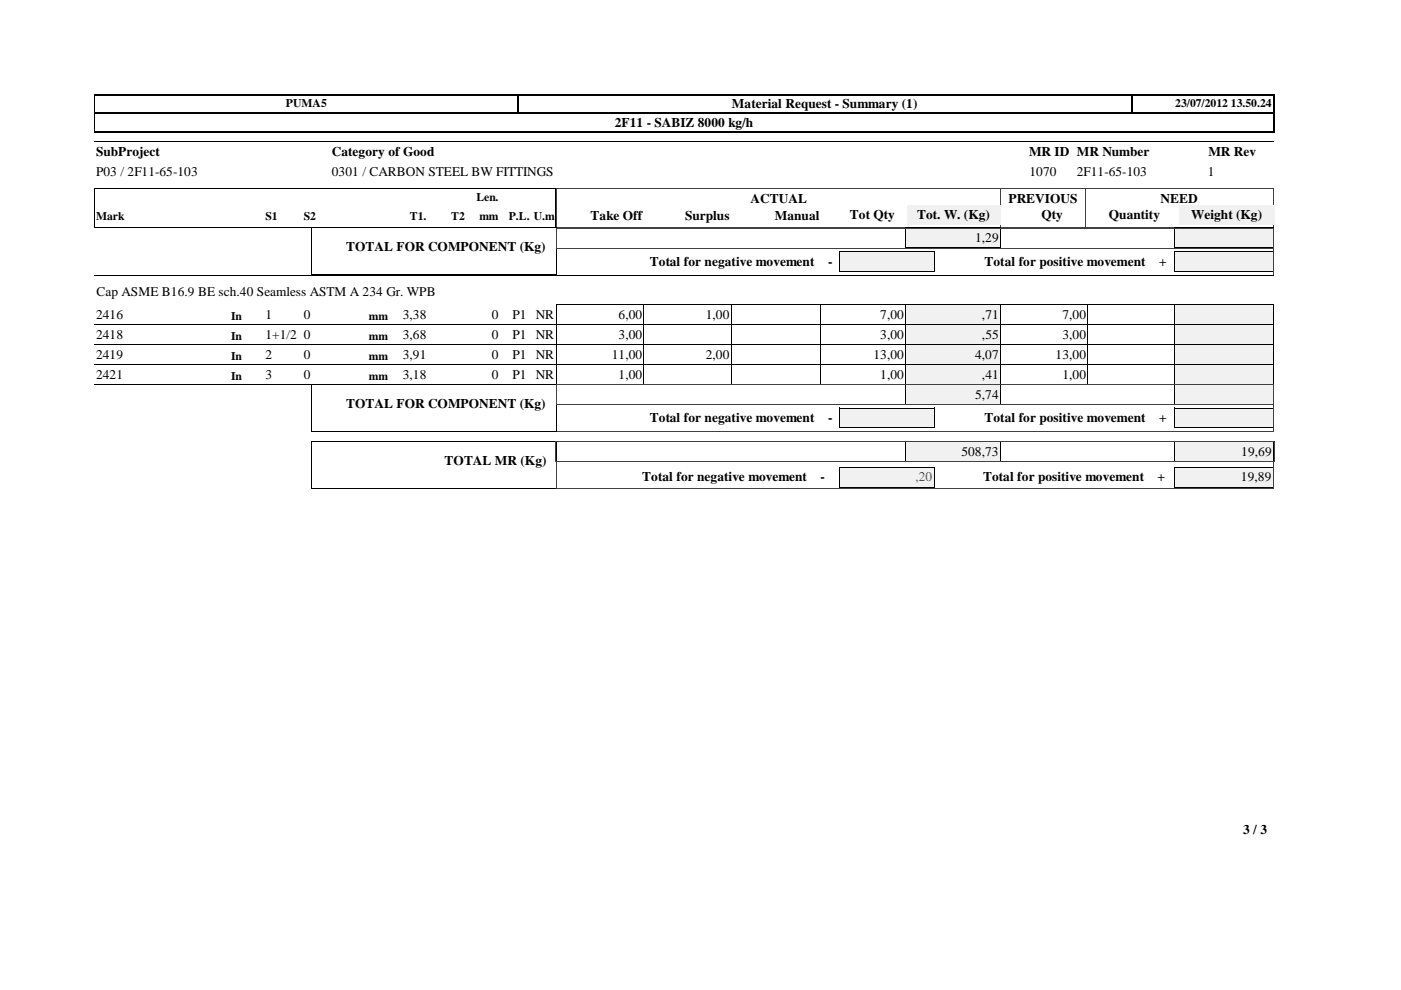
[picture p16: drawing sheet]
<svg xmlns="http://www.w3.org/2000/svg" width="297mm" height="210mm" viewBox="0 0 297 210" stroke-linecap="round" stroke-linejoin="round" font-family="sans-serif">
<defs><g id="words">
<g font-size="2.8">
<text x="155.2" y="22.9">Material Request - Summary (1)</text>
<text x="130.3" y="26.8">2F11 - SABIZ 8000 kg/h</text>
<text x="20.4" y="33.1">SubProject</text>
<text x="70.4" y="33">Category of Good</text>
<text x="218.2" y="33">MR ID MR Number</text>
<text x="256.2" y="33">MR Rev</text>
<text x="20.4" y="37.3">P03 / 2F11-65-103</text>
<text x="70.4" y="37.2">0301 / CARBON STEEL BW FITTINGS</text>
<text x="218.3" y="37.2">1070</text>
<text x="228.3" y="37.2">2F11-65-103</text>
<text x="256.1" y="37.2">1</text>
<text x="125.2" y="46.7">Take Off</text>
<text x="145.2" y="46.7">Surplus</text>
<text x="159.1" y="43">ACTUAL</text>
<text x="164.3" y="46.7">Manual</text>
<text x="180.2" y="46.4">Tot Qty</text>
<text x="194.4" y="46.4">Tot. W. (Kg)</text>
<text x="213.8" y="43">PREVIOUS</text>
<text x="220.8" y="46.4">Qty</text>
<text x="235.1" y="46.4">Quantity</text>
<text x="246.1" y="43">NEED</text>
<text x="252.6" y="46.4">Weight (Kg)</text>
<text x="73.4" y="53.3">TOTAL FOR COMPONENT (Kg)</text>
<text x="206.8" y="51.3">1,29</text>
<text x="137.7" y="56.3">Total for negative movement</text>
<text x="175.6" y="56.3">-</text>
<text x="208.7" y="56.3">Total for positive movement</text>
<text x="245.7" y="56.3">+</text>
<text x="20.4" y="62.7">Cap ASME B16.9 BE sch.40 Seamless ASTM A 234 Gr. WPB</text>
<text x="20.4" y="67.6">2416</text>
<text x="20.4" y="71.8">2418</text>
<text x="56.3" y="67.6">1</text>
<text x="56.3" y="71.8">1+1/2 0</text>
<text x="64.4" y="67.6">0</text>
<text x="85.4" y="67.6">3,38</text>
<text x="85.4" y="71.8">3,68</text>
<text x="104.3" y="71.8">0</text>
<text x="104.3" y="67.6">0</text>
<text x="108.7" y="71.8">P1 NR</text>
<text x="108.7" y="67.6">P1 NR</text>
<text x="131.1" y="67.6">6,00</text>
<text x="131.1" y="71.8">3,00</text>
<text x="149.6" y="67.6">1,00</text>
<text x="186.6" y="67.6">7,00</text>
<text x="186.6" y="71.8">3,00</text>
<text x="208.2" y="67.6">,71</text>
<text x="208.2" y="71.8">,55</text>
<text x="225.3" y="67.6">7,00</text>
<text x="225.3" y="71.8">3,00</text>
<text x="20.4" y="76">2419</text>
<text x="56.3" y="76">2</text>
<text x="64.4" y="76">0</text>
<text x="85.4" y="76">3,91</text>
<text x="104.3" y="76">0</text>
<text x="108.7" y="76">P1 NR</text>
<text x="129.7" y="76">11,00</text>
<text x="149.6" y="76">2,00</text>
<text x="185.2" y="76">13,00</text>
<text x="206.8" y="76">4,07</text>
<text x="223.8" y="76">13,00</text>
<text x="20.4" y="80.3">2421</text>
<text x="56.3" y="80.3">3</text>
<text x="64.4" y="80.3">0</text>
<text x="85.4" y="80.3">3,18</text>
<text x="104.3" y="80.3">0</text>
<text x="108.7" y="80.3">P1 NR</text>
<text x="131.1" y="80.3">1,00</text>
<text x="186.6" y="80.3">1,00</text>
<text x="208.2" y="80.3">,41</text>
<text x="225.3" y="80.3">1,00</text>
<text x="73.4" y="86.5">TOTAL FOR COMPONENT (Kg)</text>
<text x="137.7" y="89.6">Total for negative movement</text>
<text x="175.6" y="89.6">-</text>
<text x="206.8" y="84.5">5,74</text>
<text x="208.7" y="89.6">Total for positive movement</text>
<text x="245.7" y="89.6">+</text>
<text x="94.3" y="98.6">TOTAL MR (Kg)</text>
<text x="203.8" y="96.6">508,73</text>
<text x="263.2" y="96.6">19,69</text>
<text x="136.2" y="102.1">Total for negative movement</text>
<text x="174" y="102.1">-</text>
<text x="208.4" y="102.1">Total for positive movement</text>
<text x="245.4" y="102.1">+</text>
<text x="263.1" y="102">19,89</text>
<text x="263.6" y="176.9">3 / 3</text>
</g>
<text font-size="2.8" fill="#f00" x="194.1" y="102">,20</text>
<g font-size="2.5">
<text x="60.6" y="22.6">PUMA5</text>
<text x="249.2" y="22.6">23/07/2012 13.50.24</text>
<text x="20.4" y="46.7">Mark</text>
<text x="56.3" y="46.7">S1</text>
<text x="64.4" y="46.7">S2</text>
<text x="86.9" y="46.7">T1.</text>
<text x="95.7" y="46.7">T2</text>
<text x="101" y="42.7">Len.</text>
<text x="101.6" y="46.7">mm</text>
<text x="107.9" y="46.7">P.L. U.m</text>
<text x="49" y="67.8">In</text>
<text x="78.2" y="67.8">mm</text>
<text x="49" y="72.1">In</text>
<text x="49" y="76.3">In</text>
<text x="78.2" y="72.1">mm</text>
<text x="78.2" y="76.3">mm</text>
<text x="49" y="80.5">In</text>
<text x="78.2" y="80.5">mm</text>
</g>
</g></defs>
<path d="M270.1 20v4.1M20 20.1h250.3M20 24h250.3M20 27.9h250.3" fill="none" stroke="#000" stroke-width=".25"/>
<path d="M239.9 20v4.1" fill="none" stroke="#000" stroke-width=".38"/>
<path d="M109.9 20v4.1" fill="none" stroke="#000" stroke-width=".34"/>
<path d="M20.1 20v8M20 30h250M20 39.9h97.9M20 39.9v8.3l97.9 .1v-8.4" fill="none" stroke="#000" stroke-width=".21"/>
<path d="M20 24h250.3M270.1 23.9v4.1" fill="none" stroke="#000" stroke-width=".3"/>
<path d="M118 39.9h152M118 39.9v8.3h152M212.1 39.9v8.4M212.2 39.9v8.4M230.1 39.9v8.4M270 39.9v8.4" fill="none" stroke="#404040" stroke-width=".21"/>
<path d="M99.6 43.9h6.4v3.8h-6.4z" fill="#fff"/>
<g fill="#f1f1f1">
<path d="M192.3 43.4h19.8v4.2h-19.8z"/>
<path d="M250 43.4h20.2v4.2h-20.2z"/>
<path d="M192.1 48.3h20v4.2h-20z"/>
</g>
<path d="M192 48.3h20.1M192 48.3v4.2h20.1v-4.2" fill="none" stroke="#000" stroke-width=".21"/>
<path d="M249.1 48.3h20.9v4.2h-20.9z" fill="#f1f1f1"/>
<path d="M249.1 48.3h20.9M249.1 52.5h20.9M249.1 48.3v4.2M270 48.3v4.2" fill="none" stroke="#000" stroke-width=".21"/>
<path d="M249.1 53.3h20.8v4.2h-20.8z" fill="#f1f1f1"/>
<path d="M249 53.3h21l-.1 4.2h-20.9z" fill="none" stroke="#000" stroke-width=".21"/>
<path d="M178 53.3h20v4.2h-20z" fill="#f1f1f1"/>
<g fill="none" stroke="#000" stroke-width=".21">
<path d="M20 58.4h250M66 48.3h52.1M66 48.3v9.9l52 .1v-10M177.9 53.3h20.2v4.2h-20.2zM20 68.8h172.1M136.5 64.6v4.2M155 64.6v4.2M174.1 64.6v4.2M192 64.6v4.2M192.1 64.6h-74.1v4.2M212.1 64.6h37v4.2M212.1 68.8h37"/>
<path d="M212.1 64.6v4.2M230.6 64.6v4.2"/>
</g>
<path d="M118 52.6v-4.2h152.1v4.2M118 52.6v5.8h152.1v-5.8h-152.1" fill="none" stroke="#404040" stroke-width=".21"/>
<path d="M192.1 64.6h20v4.2h-20z" fill="#f1f1f1"/>
<path d="M192 68.8h20.1M192 68.8v-4.2h20.1v4.2" fill="none" stroke="#000" stroke-width=".21"/>
<path d="M249.1 64.6h20.9v4.2h-20.9z" fill="#f1f1f1"/>
<g fill="none" stroke="#000" stroke-width=".21">
<path d="M20 73h172.1M136.5 68.8v4.3M155 68.8v4.3M174.1 68.8v4.3M192 68.8v4.3M192.1 68.8h-74.1v4.3M212.1 68.8h57.9M212.1 73h37M212.1 68.8v4.3M230.6 68.8v4.3M249.1 64.6h20.9M249.1 64.6v8.5"/>
<path d="M270 64.6v4.2"/>
</g>
<path d="M192.1 68.8h20v4.2h-20z" fill="#f1f1f1"/>
<path d="M192 73h20.1M192 73.1v-4.3h20.1v4.3" fill="none" stroke="#000" stroke-width=".21"/>
<path d="M249.1 68.8h20.9v4.2h-20.9z" fill="#f1f1f1"/>
<path d="M20 77.3h172.1M136.5 73v4.3M155 73v4.3M174.1 73v4.3M192 73v4.3M192.1 73h-74.1v4.3M212.1 73h57.9M212.1 73v4.3M230.6 73v4.3M249.1 68.8h20.9M249.1 68.8v8.5h-37M270 68.8v4.3" fill="none" stroke="#000" stroke-width=".21"/>
<path d="M192.1 73h20v4.3h-20z" fill="#f1f1f1"/>
<path d="M192 73h20.1v4.3h-20.1z" fill="none" stroke="#000" stroke-width=".21"/>
<path d="M249.1 73h20.9v4.3h-20.9z" fill="#f1f1f1"/>
<path d="M136.5 77.3v4.2M155 77.3v4.2M174.1 77.3v4.2M192 77.3v4.2M192.1 77.3h-74.1v4.2M212.1 77.3h57.9M212.1 77.3v4.2M230.6 77.3v4.2M249.1 73h20.9M249.1 73v8.5h-37M270 73v4.3M20 81.5h172.1" fill="none" stroke="#000" stroke-width=".21"/>
<path d="M192.1 77.3h20v4.2h-20z" fill="#f1f1f1"/>
<path d="M192 77.3h20.1v4.2h-20.1z" fill="none" stroke="#000" stroke-width=".21"/>
<path d="M249.1 77.3h20.9v4.2h-20.9z" fill="#f1f1f1"/>
<path d="M249.1 77.3h20.9M249.1 77.3v4.2M270 77.3v4.2M249.1 81.5h20.9" fill="none" stroke="#000" stroke-width=".21"/>
<path d="M192.1 81.5h20v4.2h-20z" fill="#f1f1f1"/>
<path d="M192 81.5h20.1M192 81.5v4.2l20.1 .1v-4.3" fill="none" stroke="#000" stroke-width=".21"/>
<path d="M249.1 81.5h20.9v4.2h-20.9z" fill="#f1f1f1"/>
<path d="M249.1 81.5h20.9M249.1 85.7h20.9M249.1 81.5v4.3M270 81.5v4.3" fill="none" stroke="#000" stroke-width=".21"/>
<path d="M249.1 86.5h20.8v4.2h-20.8z" fill="#f1f1f1"/>
<path d="M249 86.5h21l-.1 4.3-20.9-.1z" fill="none" stroke="#000" stroke-width=".21"/>
<path d="M178 86.5h20v4.2h-20z" fill="#f1f1f1"/>
<path d="M66 81.5h52.1M66 81.5v10h52v-10M177.9 86.5h20.2v4.3l-20.2-.1z" fill="none" stroke="#000" stroke-width=".21"/>
<path d="M118 85.9v-4.3h152.1v4.3M118 85.8v5.8h152.1v-5.8h-152.1" fill="none" stroke="#404040" stroke-width=".21"/>
<path d="M192.1 93.6h20v4.2h-20z" fill="#f1f1f1"/>
<path d="M192 97.9h20.1M192 97.9v-4.3h20.1v4.3" fill="none" stroke="#000" stroke-width=".21"/>
<path d="M249.1 93.6h20.9v4.2h-20.9z" fill="#f1f1f1"/>
<path d="M249.1 93.6h20.9M249.1 97.9h20.9M249.1 93.6v4.3M270 93.6v4.3" fill="none" stroke="#000" stroke-width=".21"/>
<path d="M249.1 99h20.8v4.3h-20.8z" fill="#f1f1f1"/>
<path d="M249 103.3h21M249.1 103.3l-.1-4.3h21l-.1 4.3" fill="none" stroke="#000" stroke-width=".21"/>
<path d="M178 99h20v4.3h-20z" fill="#f1f1f1"/>
<path d="M66 93.6h52.1l-.1 10h-52zM177.9 103.3h20.2M177.9 103.3v-4.3h20.2v4.3" fill="none" stroke="#000" stroke-width=".21"/>
<path d="M117.9 97.9h152.3M117.9 93.6h152.3M117.9 93.6v4.3M118 97.8v5.8h152.1v-5.8M270.2 93.6v4.3" fill="none" stroke="#404040" stroke-width=".21"/>
<use href="#words"/>
</svg>
